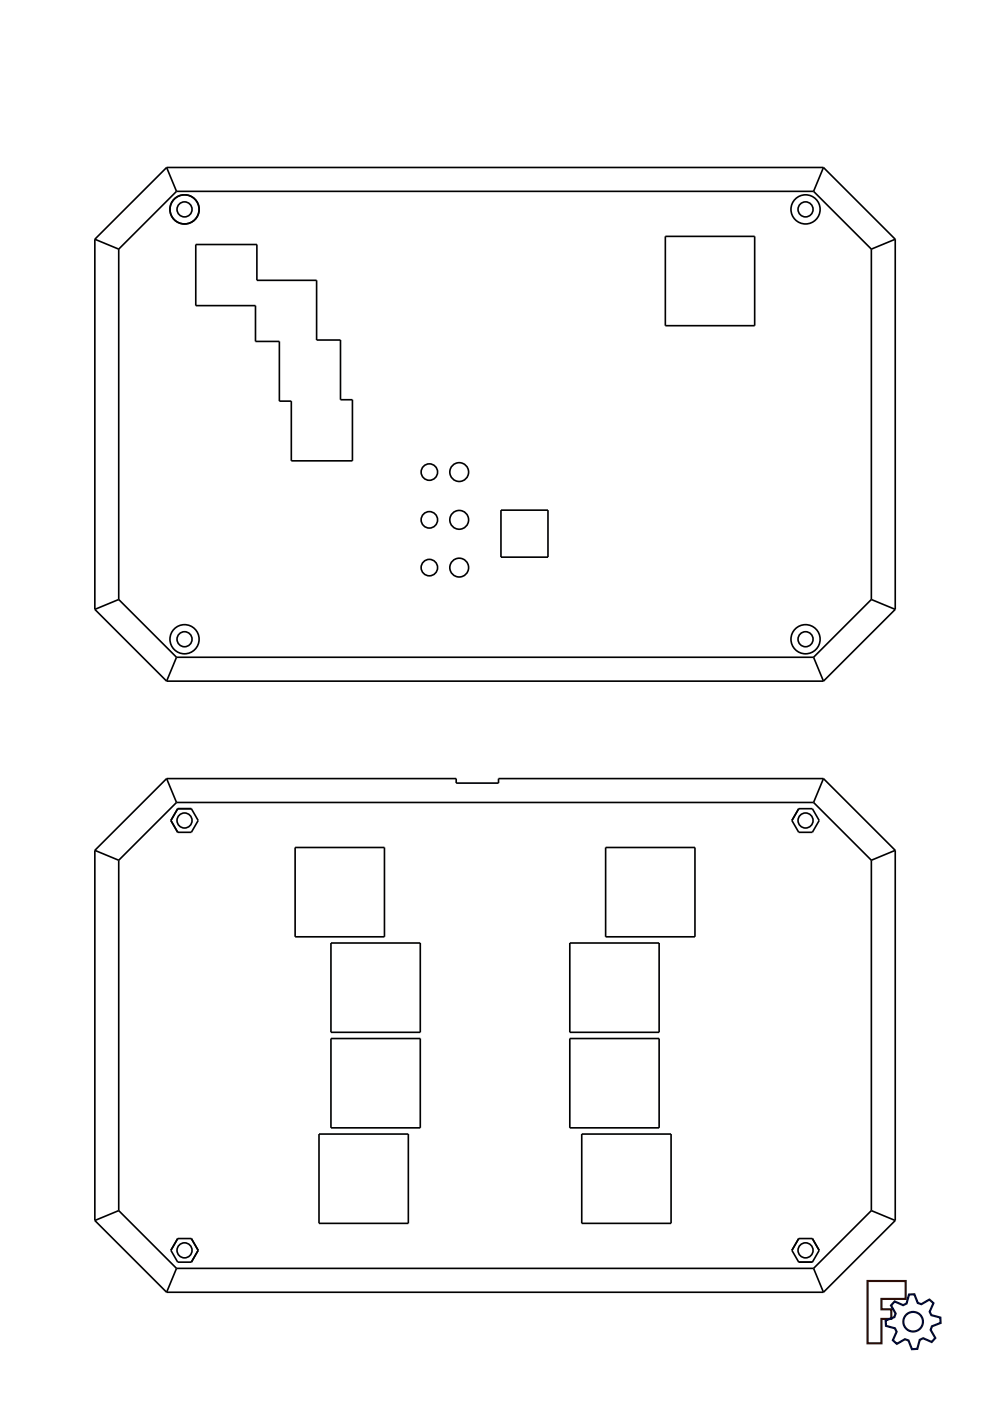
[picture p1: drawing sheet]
<svg xmlns="http://www.w3.org/2000/svg" width="210mm" height="297mm" viewBox="0 0 210 297" stroke-linecap="round" stroke-linejoin="round" font-family="sans-serif">
<path d="M183.9 271.6h8.1v3.8h-5.1v2.2h2.1v2h-2.1v5.2h-3z" fill="none" stroke="#330b04" stroke-width=".45"/>
<g fill="none" stroke="#000835" stroke-width=".45">
<path d="M189.7 275.9l1.8 .8 .7-.3 .5-1.9 1.2-.1 .7 1.9 .7 .2 1.8-1 .8 .8-.8 1.8 .4 .7 1.9 .5v1.2l-1.8 .7-.3 .8 1 1.7-.8 .8-1.8-.8-.7 .4-.5 1.9-1.2 .1-.7-1.9-.7-.3-1.7 1-.9-.7 .8-1.8-.3-.8-2-.5v-1.1l1.8-.8 .3-.7-1-1.7z"/>
<circle cx="193.6" cy="280.2" r="2.08"/>
</g>
<g fill="none" stroke="#000" stroke-width=".35">
<path d="M35.3 35.5l-15.2 15.2M35.3 35.5l2.1 5.1M35.3 35.5h139.3M174.6 35.5l-2.1 5.1M174.6 35.5l15.2 15.2M20.1 50.7v78.5M20.1 50.7l5.1 2.1M25.2 52.8v74.3M37.4 40.6l-12.2 12.2M37.4 40.6h135.1M41.5 51.8h13v7.6h12.6v12.7h5.1v12.7h2.5v12.9h-12.9v-12.7h-2.6v-12.6h-5v-7.6h-12.7zM141.1 50.1h18.9v19h-18.9z"/>
<path d="M172.5 40.6l12.2 12.2M184.7 52.8v74.3M189.8 50.7v78.5M189.8 50.7l-5.1 2.1M106.2 108.2h10v9.9h-10zM20.1 129.2l15.2 15.2M25.2 127.1l12.2 12.3M25.2 127.1l-5.1 2.1M37.4 139.4h135.1M37.4 139.4l-2.1 5M172.5 139.4l2.1 5M184.7 127.1l-12.2 12.3"/>
<path d="M184.7 127.1l5.1 2.1M189.8 129.2l-15.2 15.2M35.3 144.4h139.3M35.3 165.1h61.4v.9h9v-.9h68.9M35.3 165.1l2.1 5M35.3 165.1l-15.2 15.2M37.4 170.1h135.1M37.4 170.1l-12.2 12.3M37.7 171.5h2.9l1.4 2.5-1.4 2.5h-2.9l-1.5-2.5zM62.6 179.7h18.9v18.9h-18.9zM128.4 179.7h18.9v18.9h-18.9zM169.3 171.5h2.9l1.5 2.5-1.5 2.5h-2.9l-1.4-2.5z"/>
<path d="M172.5 170.1l12.2 12.3M174.6 165.1l-2.1 5M174.6 165.1l15.2 15.2M20.1 180.3l5.1 2.1M20.1 180.3v78.5M25.2 182.4v74.3M70.2 199.9h18.9v19h-18.9zM120.8 199.9h19v19h-19zM184.7 182.4v74.3M189.8 180.3l-5.1 2.1M189.8 180.3v78.5M70.2 220.2h18.9v18.9h-18.9z"/>
<path d="M120.8 220.2h19v18.9h-19zM20.1 258.8l15.2 15.2M25.2 256.7l12.2 12.2M25.2 256.7l-5.1 2.1M67.6 240.4h19v19h-19zM123.3 240.4h19v19h-19zM184.7 256.7l-12.2 12.2M184.7 256.7l5.1 2.1M189.8 258.8l-15.2 15.2M35.3 274h139.3M37.4 268.9h135.1M37.4 268.9l-2.1 5.1"/>
<path d="M37.7 262.6h2.9l1.4 2.5-1.4 2.5h-2.9l-1.5-2.5zM169.3 262.6h2.9l1.5 2.5-1.5 2.5h-2.9l-1.4-2.5zM172.5 268.9l2.1 5.1"/>
<circle cx="39.1" cy="44.4" r="1.6"/>
<circle cx="39.1" cy="44.4" r="3.1"/>
<circle cx="170.8" cy="44.4" r="1.6"/>
<circle cx="170.8" cy="44.4" r="3.1"/>
<circle cx="91" cy="100.1" r="1.74"/>
<circle cx="91" cy="110.2" r="1.74"/>
<circle cx="97.4" cy="110.2" r="1.99"/>
<circle cx="97.4" cy="100.1" r="1.99"/>
<circle cx="39.1" cy="135.5" r="1.6"/>
<circle cx="39.1" cy="135.5" r="3.1"/>
<circle cx="91" cy="120.3" r="1.74"/>
<circle cx="97.4" cy="120.3" r="1.99"/>
<circle cx="170.8" cy="135.5" r="1.6"/>
<circle cx="170.8" cy="135.5" r="3.1"/>
<circle cx="39.1" cy="174" r="1.6"/>
<circle cx="170.8" cy="174" r="1.6"/>
<circle cx="39.1" cy="265.1" r="1.6"/>
<circle cx="170.8" cy="265.1" r="1.6"/>
</g>
</svg>
